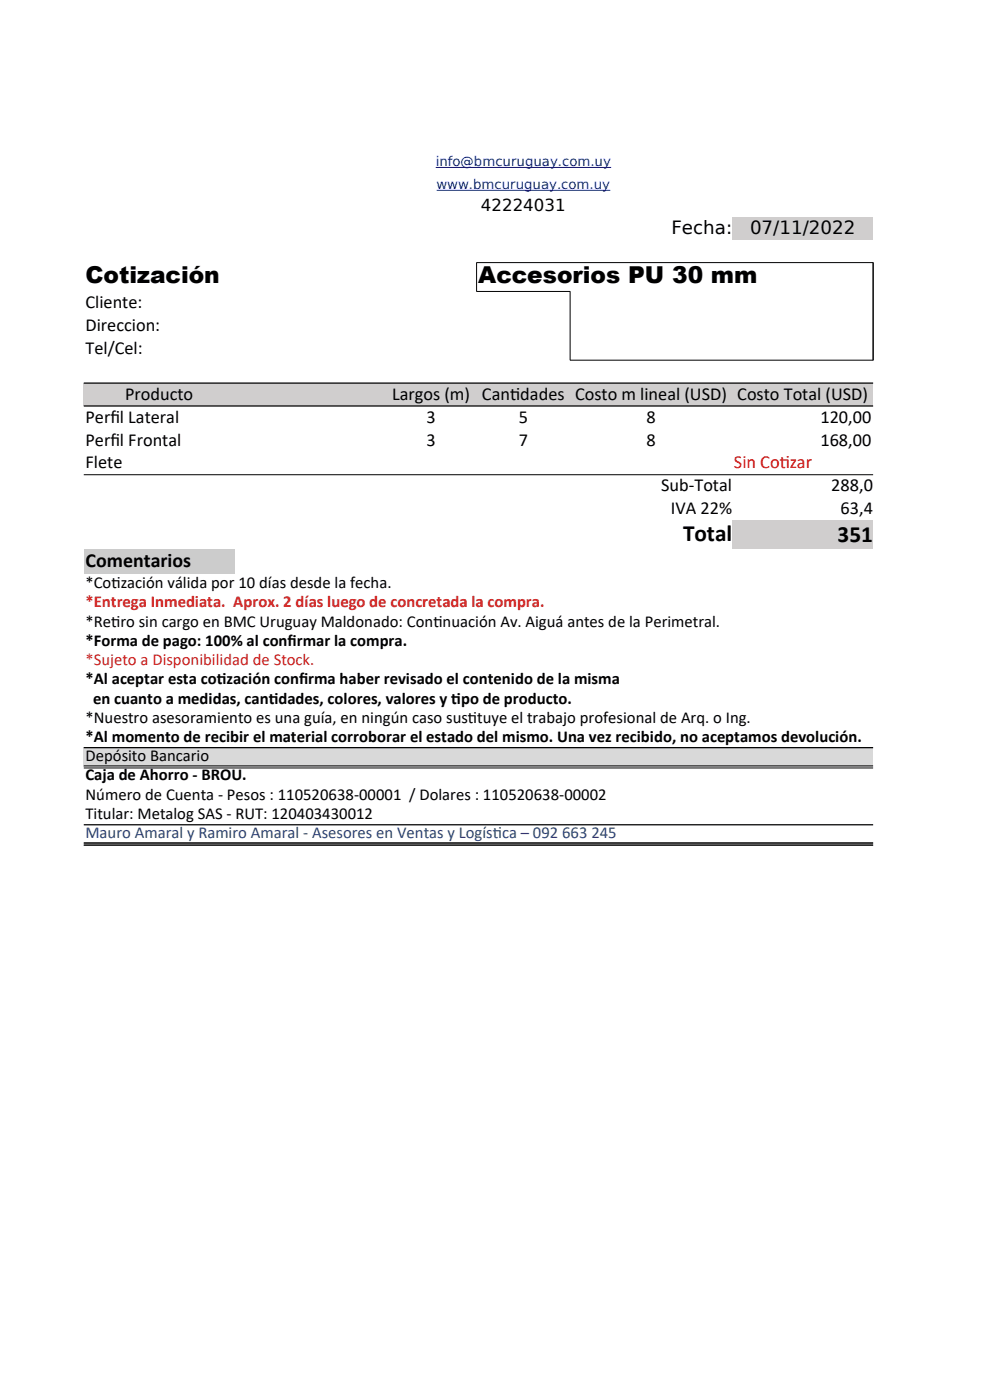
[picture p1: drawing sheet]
<svg xmlns="http://www.w3.org/2000/svg" width="210mm" height="297mm" viewBox="0 0 210 297" stroke-linecap="round" stroke-linejoin="round" font-family="sans-serif">
<defs><g id="words">
<g font-size="4.9">
<text x="18.1" y="60">Cotización</text>
<text x="101.5" y="60">Accesorios PU 30 mm</text>
<text x="144.9" y="114.7">Total</text>
<text x="177.7" y="115">351</text>
</g>
<text font-size="4.2" x="18.1" y="120.2">Comentarios</text>
<g font-size="3.9">
<text x="142.4" y="49.6">Fecha:</text>
<text x="159.1" y="49.6">07/11/2022</text>
<text x="18.1" y="65.4">Cliente:</text>
<text x="18.1" y="70.2">Direccion:</text>
<text x="18.1" y="75.1">Tel/Cel:</text>
<text x="18.1" y="89.7">Perf</text>
<text x="23.4" y="89.7">il Lateral</text>
<text x="26.5" y="84.8">Producto</text>
<text x="83.2" y="84.8">Largos (m) Cant</text>
<text x="90.5" y="89.7">3</text>
<text x="108.2" y="84.8">idades Costo m lineal (USD) Costo Total (USD)</text>
<text x="110" y="89.7">5</text>
<text x="137.2" y="89.7">8</text>
<text x="174" y="89.7">120,00</text>
<text x="18.1" y="94.5">Perf</text>
<text x="23.4" y="94.5">il Frontal</text>
<text x="90.5" y="94.5">3</text>
<text x="110" y="94.5">7</text>
<text x="137.2" y="94.5">8</text>
<text x="174" y="94.5">168,00</text>
<text x="18.1" y="99.4">Flete</text>
<text x="140.2" y="104.1">Sub-Total</text>
<text x="176.4" y="104.3">288,0</text>
<text x="142.3" y="109">IVA 22%</text>
<text x="178.3" y="109.1">63,4</text>
</g>
<g font-size="3.9" fill="#f00">
<text x="155.7" y="99.4">Sin Cot</text>
<text x="165.4" y="99.4">izar</text>
</g>
<g font-size="3.5">
<text x="102" y="44.8">42224031</text>
<text x="18.1" y="124.7">*Cot</text>
<text x="23.6" y="124.7">ización válida por 10 días desde la fecha.</text>
<text x="18.1" y="132.9">*Ret</text>
<text x="18.1" y="137">*Forma de pago: 100% al conf</text>
<text x="23.6" y="132.9">iro sin cargo en BMC Uruguay Maldonado: Cont</text>
<text x="61" y="137">irmar la compra.</text>
<text x="91.9" y="132.9">inuación Av. Aiguá antes de la Perimetral.</text>
<text x="18.1" y="145.2">*Al aceptar esta cot</text>
<text x="19.7" y="149.3">en cuanto a medidas, cant</text>
<text x="46" y="145.2">ización conf</text>
<text x="57" y="149.3">idades, colores, valores y t</text>
<text x="63.4" y="145.2">irma haber revisado el contenido de la misma</text>
<text x="95.7" y="149.3">ipo de producto.</text>
<text x="18.1" y="153.4">*Nuestro asesoramiento es una guía, en ningún caso sust</text>
<text x="99.3" y="153.4">ituye el trabajo profesional de Arq. o Ing.</text>
<text x="18.1" y="157.4">*Al momento de recibir el material corroborar el estado del mismo. Una vez recibido, no aceptamos devolución.</text>
<text x="18.1" y="161.5">Depósito Bancario</text>
<text x="18.1" y="165.6">Caja de Ahorro - BROU.</text>
<text x="18.1" y="169.7">Número de Cuenta - Pesos : 110520638-00001 / Dolares : 110520638-00002</text>
<text x="18.1" y="173.7">Titular: Metalog SAS - RUT: 120403430012</text>
</g>
<g font-size="3.5" fill="#c9211e">
<text x="18.1" y="128.8">*Entrega Inmediata. Aprox. 2 días luego de concretada la compra.</text>
<text x="18.1" y="141.1">*Sujeto a Disponibilidad de Stock.</text>
</g>
<g font-size="3.5" fill="#1f4e78">
<text x="18.1" y="177.8">Mauro Amaral y Ramiro Amaral - Asesores en Ventas y Logíst</text>
<text x="104.5" y="177.8">ica – 092 663 245</text>
</g>
<g font-size="2.8" fill="#00f">
<text x="92.4" y="35.2">info@bmcuruguay.com.uy</text>
<text x="92.6" y="40.1">www.bmcuruguay.com.uy</text>
</g>
</g></defs>
<g fill="#d0cece">
<path d="M155.3 46h29.9v4.8h-29.9z" fill-rule="evenodd"/>
<path d="M17.8 81.2h167.4v4.9h-167.4z" fill-rule="evenodd"/>
<path d="M155.3 110.4h29.9v6.1h-29.9z" fill-rule="evenodd"/>
</g>
<path d="M17.8 116.5h32v5.3h-32z" fill-rule="evenodd" fill="#ccc"/>
<path d="M17.8 158.6h167.4v4.1h-167.4z" fill-rule="evenodd" fill="#d9d9d9"/>
<path d="M120.9 61.8v14.6h64.3v-20.7h-84.1v6.2l19.9-.1M17.8 100.7h167.4M17.8 162.5h167.4M17.8 162.9h167.4M17.8 178.8h167.4M17.8 179.3h167.4" fill="none" stroke="#000" stroke-width=".21"/>
<path d="M17.8 81.3h167.4M17.8 86.1h167.4M17.8 158.6h167.4M17.8 175h167.4" fill="none" stroke="#000" stroke-width=".26"/>
<path d="M92.4 35.5h37.3M92.6 40.4h36.9" fill="none" stroke="#00f" stroke-width=".21"/>
<use href="#words"/>
</svg>
